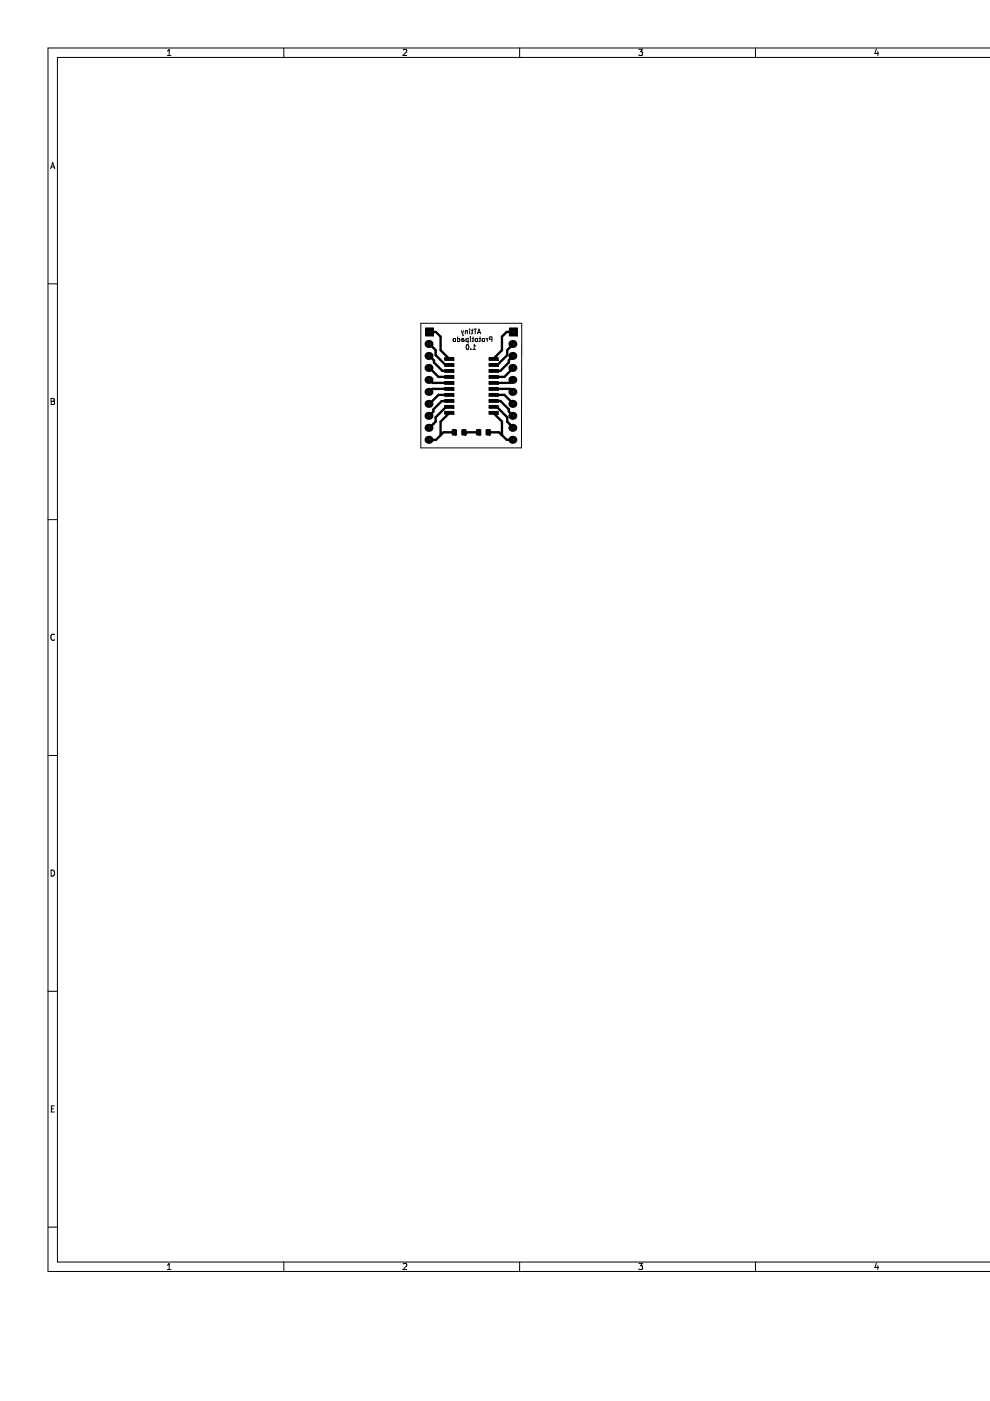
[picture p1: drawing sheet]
<svg xmlns="http://www.w3.org/2000/svg" width="210mm" height="297mm" viewBox="0 0 210 297" stroke-linecap="round" stroke-linejoin="round" font-family="sans-serif">
<g fill="none" stroke="#000" stroke-width=".21">
<path d="M35.5 11.8h.7M35.5 10.8l.4-.3v1.3M60.2 10.2v2M85.5 10.6l.5-.1 .2 .3-.8 1h.8M110.2 10.2v2M135.4 10.5h.8l-.4 .5 .4 .1v.5l-.2 .2-.6-.2M160.2 10.2v2M185.8 10.4l-.3 .9h.8M186.1 10.9v.9M210 10.2h-199.8v259.4h199.8M210 12.2h-197.8v255.4h197.8M10.7 35.8l.5-1.3 .4 1.3"/>
<path d="M10.9 35.4h.6M10.2 60.2h2M89.2 68.5h21.4v26.5h-21.4zM96.1 71.9h.4v.5l-.4-.1zM97 71.8l.4 .1v.4M97 72.4h.4M97 71.4v1M97.4 72.3v.1M97.8 70.1l.2 .7M97.9 72l.5 .2-.1 .2h-.4M98 70.8l.3 .3M98.3 70.1l-.3 .7"/>
<path d="M98.4 71.8h-.4l-.1 .6M98.9 73.2l.1-.1a.45 .45 0 0 1 .4 .5 .45 .45 0 0 1-.4 .4l-.2-.3zM99 70.2h-.3v.6M99 70.2h.1M99.1 70.1v.7M99.3 71.8h-.3l-.2 .1 .1 .5h.4M99.3 71.8v1M99.3 73.1v.1M99.6 69.8v.1M99.6 70.1v.7M99.7 71.4h.1M99.7 71.8v.6"/>
<path d="M99.7 71.4l.1 .1M99.8 74v.1M99.9 70.1h.4M100.1 71.8h.3M100.1 69.8v.8l-.2 .2M100.3 74.1h.5M100.3 71.4v.9l-.2 .1M100.5 69.8h.5M100.8 69.8v1M100.8 71.9h.4v.4h-.4zM100.8 73.4l-.3-.3v1M101.2 72.3v.1"/>
<path d="M101.2 70.8l.4-1 .3 1M101.3 70.5h.5M101.5 71.8h.4M101.8 71.4v.9l-.3 .1M102.3 71.9h.4l-.1 .5-.3-.1zM103 71.8l.3 .1M103.3 71.8v.6M104.3 71.9h-.5v-.4l.5-.1v1M10.8 84.5h.5l.2 .2-.2 .4 .2 .1 .1 .3-.3 .3h-.5zM10.8 85.1h.5M10.2 110.2h2M11.6 134.6a.58 .58 0 0 0-.8 .5 .58 .58 0 0 0 .8 .5"/>
<path d="M10.2 160.2h2M10.8 184.5a.66 .66 0 0 1 .8 .6 .66 .66 0 0 1-.8 .7zM10.2 210.2h2M10.9 235.1h.4M11.5 234.5h-.6v1.3h.6M10.2 260.2h2M35.5 268.2l.4-.3v1.3M35.5 269.2h.7M60.2 267.6v2M85.5 268l.5-.1 .2 .3-.8 1h.8M110.2 267.6v2M135.4 267.9h.8l-.4 .5 .4 .1v.5l-.2 .2-.6-.2"/>
<path d="M160.2 267.6v2M185.8 267.8l-.3 .9h.8M186.1 268.3v.9"/>
</g>
<g fill="none" stroke="#000" stroke-width=".5">
<path d="M91.1 70.4h1.3l1 1v2.9l1.9 1.8M91.1 72.9l1.3 1.3v1.1l2 2.1h.9M91.1 78l1.9 1.9h2.3M91.1 75.5l.9 .9v.5l1.8 1.7h1.5M94.5 76.1h.7M95.3 76.1h.1M108.8 70.4h-1.4l-1 1v2.9l-1.8 1.8M108.8 75.5l-.9 .9v.5l-1.8 1.7h-1.5M108.8 72.9l-1.3 1.3v1.1l-2 2.1h-.8M108.8 78l-1.9 1.9h-2.2M91.1 80.5l.6 .7h3.6M95.1 85h-1.4l-1.8 1.8v.5l-1 .9"/>
<path d="M95.3 86.3h-.7l-2.2 2.2v.9l-1.3 1.3M95.3 87.6l-1.9 1.8v2.9M95.3 82.5h-3.6l-.6 .6M95.3 83.7h-2.3l-1.9 1.9M96.3 91.7h-2.3l-1.6 1.6h-1.3M98.4 91.7h3.1M103.5 91.7h2.3l1.6 1.5h1.4M104.6 87.5l1.8 1.9v2.8M104.6 85h1.5l1.8 1.8v.4l.9 1M104.7 86.3h.6l2.2 2.2v.9l1.3 1.3M104.7 82.5h3.5l.6 .6M104.7 83.7h2.2l1.9 1.9"/>
<path d="M108.8 80.5l-.6 .7h-3.5"/>
</g>
<path d="M108 69.5h1.7v1.7h-1.7z" fill-rule="evenodd" fill="#000" stroke="#000" stroke-width=".21"/>
<circle cx="108.8" cy="70.4" r=".18" fill="#fff" stroke="#000" stroke-width=".21"/>
<circle cx="108.8" cy="72.9" r=".85" fill="#000"/>
<circle cx="108.8" cy="72.9" r=".18" fill="#fff" stroke="#000" stroke-width=".21"/>
<circle cx="108.8" cy="75.5" r=".85" fill="#000"/>
<circle cx="108.8" cy="75.5" r=".18" fill="#fff" stroke="#000" stroke-width=".21"/>
<circle cx="108.8" cy="78" r=".85" fill="#000"/>
<circle cx="108.8" cy="78" r=".18" fill="#fff" stroke="#000" stroke-width=".21"/>
<circle cx="108.8" cy="80.5" r=".85" fill="#000"/>
<circle cx="108.8" cy="80.5" r=".18" fill="#fff" stroke="#000" stroke-width=".21"/>
<circle cx="108.8" cy="83.1" r=".85" fill="#000"/>
<circle cx="108.8" cy="83.1" r=".18" fill="#fff" stroke="#000" stroke-width=".21"/>
<circle cx="108.8" cy="85.6" r=".85" fill="#000"/>
<circle cx="108.8" cy="85.6" r=".18" fill="#fff" stroke="#000" stroke-width=".21"/>
<circle cx="108.8" cy="88.2" r=".85" fill="#000"/>
<circle cx="108.8" cy="88.2" r=".18" fill="#fff" stroke="#000" stroke-width=".21"/>
<circle cx="108.8" cy="90.7" r=".85" fill="#000"/>
<circle cx="108.8" cy="90.7" r=".18" fill="#fff" stroke="#000" stroke-width=".21"/>
<circle cx="108.8" cy="93.2" r=".85" fill="#000"/>
<circle cx="108.8" cy="93.2" r=".18" fill="#fff" stroke="#000" stroke-width=".21"/>
<circle cx="91.1" cy="93.2" r=".85" fill="#000"/>
<circle cx="91.1" cy="93.2" r=".18" fill="#fff" stroke="#000" stroke-width=".21"/>
<circle cx="91.1" cy="90.7" r=".85" fill="#000"/>
<circle cx="91.1" cy="90.7" r=".18" fill="#fff" stroke="#000" stroke-width=".21"/>
<circle cx="91.1" cy="88.2" r=".85" fill="#000"/>
<circle cx="91.1" cy="88.2" r=".18" fill="#fff" stroke="#000" stroke-width=".21"/>
<circle cx="91.1" cy="85.6" r=".85" fill="#000"/>
<circle cx="91.1" cy="85.6" r=".18" fill="#fff" stroke="#000" stroke-width=".21"/>
<circle cx="91.1" cy="83.1" r=".85" fill="#000"/>
<circle cx="91.1" cy="83.1" r=".18" fill="#fff" stroke="#000" stroke-width=".21"/>
<circle cx="91.1" cy="80.5" r=".85" fill="#000"/>
<circle cx="91.1" cy="80.5" r=".18" fill="#fff" stroke="#000" stroke-width=".21"/>
<circle cx="91.1" cy="78" r=".85" fill="#000"/>
<circle cx="91.1" cy="78" r=".18" fill="#fff" stroke="#000" stroke-width=".21"/>
<circle cx="91.1" cy="75.5" r=".85" fill="#000"/>
<circle cx="91.1" cy="75.5" r=".18" fill="#fff" stroke="#000" stroke-width=".21"/>
<circle cx="91.1" cy="72.9" r=".85" fill="#000"/>
<circle cx="91.1" cy="72.9" r=".18" fill="#fff" stroke="#000" stroke-width=".21"/>
<path d="M90.2 69.5h1.7v1.7h-1.7z" fill-rule="evenodd" fill="#000" stroke="#000" stroke-width=".21"/>
<circle cx="91.1" cy="70.4" r=".18" fill="#fff" stroke="#000" stroke-width=".21"/>
<g fill="#000" stroke="#000" stroke-width=".21">
<path d="M94.3 78.3h1.9v.6h-1.9z" fill-rule="evenodd"/>
<path d="M94.3 77.1h1.9v.6h-1.9z" fill-rule="evenodd"/>
<path d="M94.3 75.8h1.9v.6h-1.9z" fill-rule="evenodd"/>
<path d="M103.7 75.8h1.9v.6h-1.9z" fill-rule="evenodd"/>
<path d="M103.7 77.1h1.9v.6h-1.9z" fill-rule="evenodd"/>
<path d="M103.7 78.3h1.9v.6h-1.9z" fill-rule="evenodd"/>
<path d="M94.3 87.2h1.9v.6h-1.9z" fill-rule="evenodd"/>
<path d="M94.3 86h1.9v.6h-1.9z" fill-rule="evenodd"/>
<path d="M94.3 84.7h1.9v.6h-1.9z" fill-rule="evenodd"/>
<path d="M94.3 83.4h1.9v.6h-1.9z" fill-rule="evenodd"/>
<path d="M94.3 82.2h1.9v.6h-1.9z" fill-rule="evenodd"/>
<path d="M94.3 80.9h1.9v.6h-1.9z" fill-rule="evenodd"/>
<path d="M94.3 79.6h1.9v.6h-1.9z" fill-rule="evenodd"/>
<path d="M103.7 79.6h1.9v.6h-1.9z" fill-rule="evenodd"/>
<path d="M103.7 80.9h1.9v.6h-1.9z" fill-rule="evenodd"/>
<path d="M103.7 82.2h1.9v.6h-1.9z" fill-rule="evenodd"/>
<path d="M103.7 83.4h1.9v.6h-1.9z" fill-rule="evenodd"/>
<path d="M103.7 84.7h1.9v.6h-1.9z" fill-rule="evenodd"/>
<path d="M103.7 86h1.9v.6h-1.9z" fill-rule="evenodd"/>
<path d="M103.7 87.2h1.9v.6h-1.9z" fill-rule="evenodd"/>
</g>
<g fill="#000" stroke="#000" stroke-width=".5">
<path d="M96 91.2h.7v.9h-.7z" fill-rule="evenodd"/>
<path d="M98.1 91.2h.6v.9h-.6z" fill-rule="evenodd"/>
<path d="M101.1 91.2h.7v.9h-.7z" fill-rule="evenodd"/>
<path d="M103.2 91.2h.6v.9h-.6z" fill-rule="evenodd"/>
</g>
</svg>
